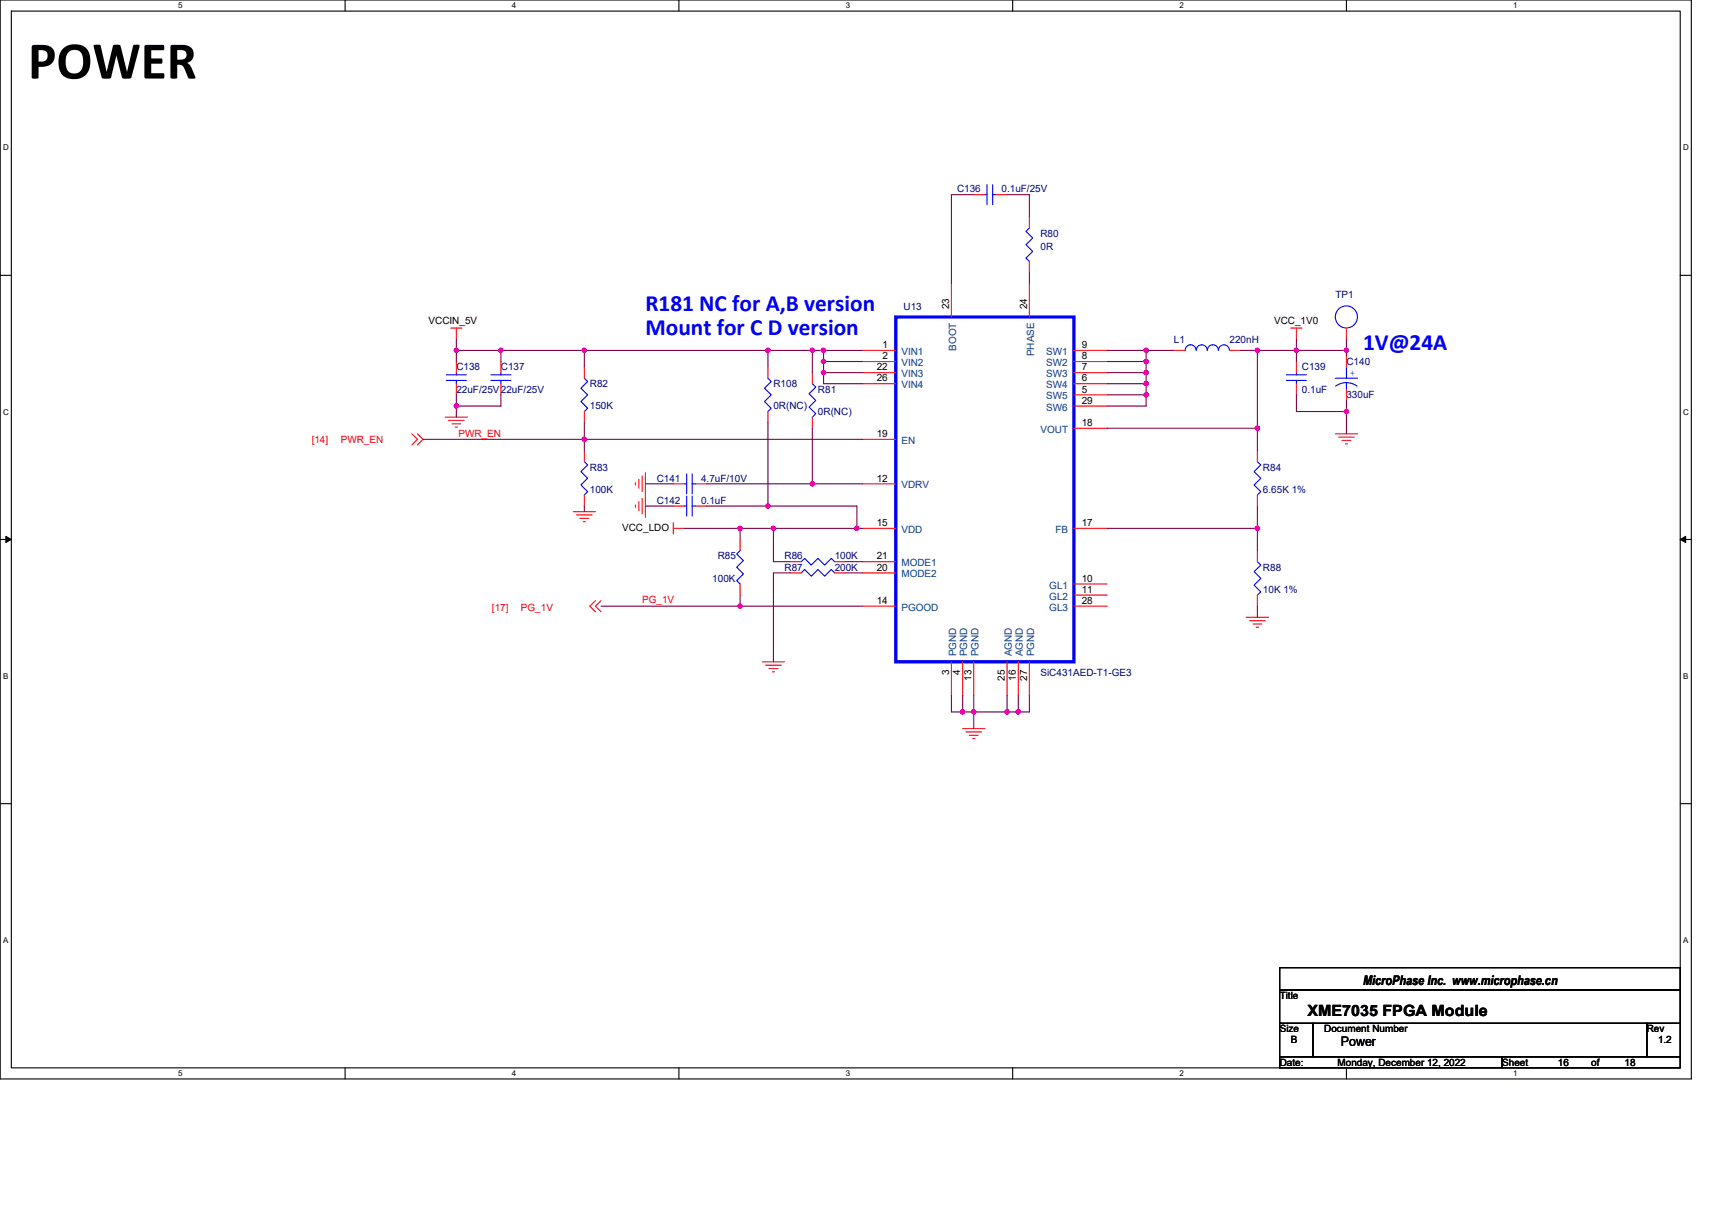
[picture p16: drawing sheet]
<svg xmlns="http://www.w3.org/2000/svg" width="297mm" height="210mm" viewBox="0 0 297 210" stroke-linecap="round" stroke-linejoin="round" font-family="sans-serif">
<defs><g id="words">
<text font-size="9.2" x="4.9" y="13.6">POWER</text>
<g font-size="4" fill="#00f">
<text x="112" y="54">R181 NC for A,B version</text>
<text x="112" y="58.1">Mount for C D version</text>
<text x="236.5" y="60.8">1V@24A</text>
</g>
<text font-size="2.7" x="226.9" y="176.2">XME7035 FPGA Module</text>
<g font-size="2.3">
<text x="236.5" y="170.9">MicroPhase Inc. www.microphase.cn</text>
<text x="232.6" y="181.6">Power</text>
</g>
<g font-size="1.7" fill="#000080">
<text x="166" y="33.4">C136</text>
<text x="173.8" y="33.4">0.1uF/25V</text>
<text x="180.5" y="41.1">R80</text>
<text x="180.5" y="43.4">0R</text>
<text x="156.8" y="53.8">U13</text>
<text x="231.7" y="51.7">TP1</text>
<text x="203.7" y="59.5">L1</text>
<text x="213.3" y="59.5">220nH</text>
<text x="79.2" y="64.3">C138</text>
<text x="86.9" y="64.3">C137</text>
<text x="225.9" y="64.3">C139</text>
<text x="233.6" y="63.3">C140</text>
<text x="79.2" y="68.1">22uF/25V22uF/25V</text>
<text x="102.3" y="67.2">R82</text>
<text x="102.3" y="71">150K</text>
<text x="134.2" y="67.2">R108</text>
<text x="134.2" y="71">0R(NC)</text>
<text x="141.9" y="68.1">R81</text>
<text x="225.9" y="68.1">0.1uF</text>
<text x="233.6" y="69.1">330uF</text>
<text x="141.9" y="72">0R(NC)</text>
<text x="102.3" y="81.7">R83</text>
<text x="113.9" y="83.6">C141</text>
<text x="121.6" y="83.6">4.7uF/10V</text>
<text x="219.1" y="81.7">R84</text>
<text x="102.3" y="85.5">100K</text>
<text x="113.9" y="87.4">C142</text>
<text x="121.6" y="87.4">0.1uF</text>
<text x="219.1" y="85.5">6.65K 1%</text>
<text x="123.6" y="101">100K</text>
<text x="124.5" y="97.1">R85</text>
<text x="136.1" y="97.1">R86</text>
<text x="136.1" y="99">R87</text>
<text x="144.8" y="97.1">100K</text>
<text x="144.8" y="99">200K</text>
<text x="219.1" y="99">R88</text>
<text x="219.1" y="102.9">10K 1%</text>
<text x="180.5" y="117.4">SiC431AED-T1-GE3</text>
</g>
<g font-size="1.7">
<text x="164.7" y="53.7" transform="rotate(-90 164.7 53.7)">23</text>
<text x="178.2" y="53.7" transform="rotate(-90 178.2 53.7)">24</text>
<text x="74.4" y="56.2">VCCIN_5V</text>
<text x="221.1" y="56.2">VCC_1V0</text>
<text x="152.1" y="64.3">22</text>
<text x="153.1" y="60.4">1</text>
<text x="153.1" y="62.3">2</text>
<text x="187.7" y="64.3">7</text>
<text x="187.7" y="62.3">8</text>
<text x="187.7" y="60.4">9</text>
<text x="152.1" y="66.2">26</text>
<text x="187.7" y="68.1">5</text>
<text x="187.7" y="66.2">6</text>
<text x="187.7" y="70.1">29</text>
<text x="152.1" y="75.8">19</text>
<text x="187.7" y="73.9">18</text>
<text x="152.1" y="83.6">12</text>
<text x="107.9" y="92.1">VCC_LDO</text>
<text x="152.1" y="91.3">15</text>
<text x="187.7" y="91.3">17</text>
<text x="152.1" y="99">20</text>
<text x="152.1" y="97.1">21</text>
<text x="187.7" y="100.9">10</text>
<text x="152.1" y="104.8">14</text>
<text x="187.7" y="102.9">11</text>
<text x="187.7" y="104.8">28</text>
<text x="164.7" y="117.2" transform="rotate(-90 164.7 117.2)">3</text>
<text x="166.6" y="117.2" transform="rotate(-90 166.6 117.2)">4</text>
<text x="168.5" y="118.1" transform="rotate(-90 168.5 118.1)">13</text>
<text x="174.3" y="118.1" transform="rotate(-90 174.3 118.1)">25</text>
<text x="176.3" y="118.1" transform="rotate(-90 176.3 118.1)">16</text>
<text x="178.2" y="118.1" transform="rotate(-90 178.2 118.1)">27</text>
<text x="222" y="173.4">Title</text>
<text x="222" y="179.1">Size</text>
<text x="229.8" y="179.1">Document Number</text>
<text x="285.7" y="179.1">Rev</text>
<text x="222" y="184.9">Date:</text>
<text x="224" y="181.1">B</text>
<text x="232.1" y="184.9">Monday, December 12, 2022</text>
<text x="260.6" y="184.9">Sheet</text>
<text x="270.3" y="184.9">16</text>
<text x="276.1" y="184.9">of</text>
<text x="281.9" y="184.9">18</text>
<text x="287.7" y="181.1">1.2</text>
</g>
<g font-size="1.7" fill="#004080">
<text x="156.4" y="61.6">VIN1</text>
<text x="156.4" y="63.5">VIN2</text>
<text x="156.4" y="65.4">VIN3</text>
<text x="165.9" y="60.9" transform="rotate(-90 165.9 60.9)">BOOT</text>
<text x="179.4" y="61.8" transform="rotate(-90 179.4 61.8)">PHASE</text>
<text x="181.5" y="65.4">SW3</text>
<text x="181.5" y="63.5">SW2</text>
<text x="181.5" y="61.6">SW1</text>
<text x="156.4" y="67.4">VIN4</text>
<text x="181.5" y="69.3">SW5</text>
<text x="181.5" y="67.4">SW4</text>
<text x="181.5" y="71.2">SW6</text>
<text x="156.4" y="77">EN</text>
<text x="180.5" y="75.1">VOUT</text>
<text x="156.4" y="84.8">VDRV</text>
<text x="156.4" y="92.5">VDD</text>
<text x="183.1" y="92.5">FB</text>
<text x="156.4" y="100.2">MODE2</text>
<text x="156.4" y="98.3">MODE1</text>
<text x="156.4" y="106">PGOOD</text>
<text x="182.1" y="102.1">GL1</text>
<text x="182.1" y="104.1">GL2</text>
<text x="182.1" y="106">GL3</text>
<text x="165.9" y="113.9" transform="rotate(-90 165.9 113.9)">PGND</text>
<text x="167.8" y="113.9" transform="rotate(-90 167.8 113.9)">PGND</text>
<text x="169.8" y="113.9" transform="rotate(-90 169.8 113.9)">PGND</text>
<text x="175.5" y="113.9" transform="rotate(-90 175.5 113.9)">AGND</text>
<text x="177.5" y="113.9" transform="rotate(-90 177.5 113.9)">AGND</text>
<text x="179.4" y="113.9" transform="rotate(-90 179.4 113.9)">PGND</text>
</g>
<text font-size="1.7" fill="#00f" x="234.2" y="65.3">+</text>
<g font-size="1.7" fill="#f00">
<text x="54.1" y="76.8">[14]</text>
<text x="59.1" y="76.8">PWR_EN</text>
<text x="79.6" y="75.8">PWR_EN</text>
<text x="85.4" y="106">[17]</text>
<text x="90.4" y="106">PG_1V</text>
<text x="111.4" y="104.7">PG_1V</text>
</g>
<g font-size="1.4">
<text x="30.9" y="1.5">5</text>
<text x="88.8" y="1.5">4</text>
<text x="146.7" y="1.5">3</text>
<text x="204.7" y="1.5">2</text>
<text x="262.6" y="1.5">1</text>
<text x=".5" y="26.1">D</text>
<text x="292" y="26.1">D</text>
<text x=".5" y="71.9">C</text>
<text x="292" y="71.9">C</text>
<text x=".5" y="117.8">B</text>
<text x="292" y="117.8">B</text>
<text x=".5" y="163.6">A</text>
<text x="292" y="163.6">A</text>
<text x="30.9" y="186.8">5</text>
<text x="88.8" y="186.8">4</text>
<text x="146.7" y="186.8">3</text>
<text x="204.7" y="186.8">2</text>
<text x="262.6" y="186.8">1</text>
</g>
</g></defs>
<path d="M0 0h293.5v187.2h-293.5zM2 1.9h289.5v183.4h-289.5z" fill="none" stroke="#000" stroke-width=".19"/>
<g fill="#fff">
<path d="M30.9 .2h.8v1.6h-.8z"/>
<path d="M30.9 185.5h.8v1.6h-.8z"/>
</g>
<path d="M59.9 0v1.9M59.9 185.3v1.9" fill="none" stroke="#000" stroke-width=".19"/>
<g fill="#fff">
<path d="M88.8 .2h.8v1.6h-.8z"/>
<path d="M88.8 185.5h.8v1.6h-.8z"/>
</g>
<path d="M117.8 0v1.9M117.8 185.3v1.9" fill="none" stroke="#000" stroke-width=".19"/>
<g fill="#fff">
<path d="M146.7 .2h.8v1.6h-.8z"/>
<path d="M146.7 185.5h.8v1.6h-.8z"/>
</g>
<path d="M175.7 0v1.9M175.7 185.3v1.9" fill="none" stroke="#000" stroke-width=".19"/>
<g fill="#fff">
<path d="M204.7 .2h.7v1.6h-.7z"/>
<path d="M204.7 185.5h.7v1.6h-.7z"/>
</g>
<path d="M233.6 0v1.9M233.6 185.3v1.9" fill="none" stroke="#000" stroke-width=".19"/>
<g fill="#fff">
<path d="M262.6 .2h.7v1.6h-.7z"/>
<path d="M262.6 185.5h.7v1.6h-.7z"/>
<path d="M.5 24.8h1v1.6h-1z"/>
<path d="M292 24.8h1v1.6h-1z"/>
<path d="M.5 70.7h1v1.5h-1z"/>
<path d="M292 70.7h1v1.5h-1z"/>
</g>
<path d="M0 47.8h2M291.5 47.8h2" fill="none" stroke="#000" stroke-width=".19"/>
<g fill="#fff">
<path d="M.5 116.5h.9v1.6h-.9z"/>
<path d="M292 116.5h.9v1.6h-.9z"/>
</g>
<path d="M0 93.6h2M291.5 93.6h2" fill="none" stroke="#000" stroke-width=".19"/>
<path d="M1 93.1l1 .5-1 .5zM291.5 93.6l1-.5v1z" fill="#000" stroke="#000" stroke-width=".17"/>
<g fill="#fff">
<path d="M.5 162.4h.9v1.5h-.9z"/>
<path d="M292 162.4h.9v1.5h-.9z"/>
</g>
<path d="M0 139.5h2M291.5 139.5h2M222 167.9h69.5v3.9h-69.5zM222 171.8h69.5v5.8h-69.5zM222 177.6h5.8v5.8h-5.8zM227.8 177.6h57.9v5.8h-57.9zM285.7 177.6h5.8v5.8h-5.8zM222 183.4h38.6v1.9h-38.6zM260.6 183.4h30.9v1.9h-30.9z" fill="none" stroke="#000" stroke-width=".19"/>
<g fill="none" stroke="#f00" stroke-width=".19">
<path d="M168.9 33.8h2M172.8 33.8h1.9M178.6 37.6v2M78.2 56.9h2M79.2 56.9v2M165.1 49.2v5.8M178.6 49.2v5.8M178.6 45.4v1.9M224 56.9h1.9M224.9 56.9v2M233.6 56.9v2M71.5 75.3l.9 .9-.9 1"/>
<path d="M72.4 75.3l1 .9-1 1M77.3 72.4h3.8M77.8 73h2.7M78.4 73.6h1.5M79 74.1h.4M79.2 62.7v2M79.2 66.6v1.9M86.9 62.7v2M86.9 66.6v1.9M101.4 78.2v1.9M101.4 63.7v1.9M101.4 71.4v1.9"/>
<path d="M133.2 63.7v1.9M133.2 71.4v1.9M140.9 64.7v1.9M140.9 72.4v1.9M149.6 60.8h5.8M149.6 62.7h5.8M149.6 76.2h5.8M149.6 64.7h5.8M149.6 66.6h5.8M186.3 68.5h5.8M186.3 66.6h5.8M186.3 64.7h5.8"/>
<path d="M186.3 62.7h5.8M186.3 60.8h5.8M186.3 74.3h5.8M186.3 70.5h5.8M203.7 60.8h1.9M213.3 60.8h2M218.2 78.2v1.9M224.9 62.7v2M224.9 66.6v1.9M231.7 75.3h3.8M232.3 75.9h2.7M232.9 76.4h1.5"/>
<path d="M233.4 77h.4M233.6 61.8v1.9M233.6 67.6v1.9M99.5 88.8h3.8M100 89.4h2.7M100.6 90h1.5M101.2 90.5h.4M101.4 85.9v1.9M110.3 87.6v.4M110.3 83.8v.4M110.8 87.1v1.5M110.8 83.2v1.5"/>
<path d="M111.4 86.5v2.7M111.4 82.6v2.7M112 82v7.8M116.8 87.8h2M116.8 84h2M116.8 91.7h2M116.8 90.7v1.9M120.7 87.8h1.9M120.7 84h1.9M128.4 93.6v1.9M137.1 97.5h1.9M137.1 99.4h1.9"/>
<path d="M144.8 97.5h1.9M144.8 99.4h1.9M149.6 84h5.8M149.6 91.7h5.8M149.6 99.4h5.8M149.6 97.5h5.8M186.3 91.7h5.8M218.2 85.9v1.9M218.2 95.5v2M103.3 104.2l-1 1 1 1M104.3 104.2l-1 1 1 1M128.4 101.3v2"/>
<path d="M132.3 114.9h3.8M132.8 115.4h2.7M133.4 116h1.6M134 116.6h.4M149.6 105.2h5.8M165.1 114.9v5.7M167 114.9v5.7M168.9 114.9v5.7M174.7 114.9v5.7M176.7 114.9v5.7M178.6 114.9v5.7M186.3 101.3h5.8"/>
<path d="M186.3 103.3h5.8M186.3 105.2h5.8M216.2 107.1h3.9M216.8 107.7h2.7M217.4 108.3h1.5M218 108.9h.4M218.2 103.3v1.9M167 126.4h3.9M167.6 127h2.7M168.2 127.6h1.5M168.8 128.2h.3"/>
</g>
<g fill="none" stroke="#00f" stroke-width=".19">
<path d="M170.9 33.8h.4M171.3 32v3.5M172.2 33.8h.6M172.2 32v3.5M178.6 39.6l-.6 .6 1.2 1.1-1.2 1.2 1.2 1.1-1.2 1.2 .6 .6M77.4 66h3.5M77.4 65h3.5M79.2 64.7v.3M79.2 66v.6M85.2 66h3.4M85.2 65h3.4M86.9 64.7v.3"/>
<path d="M86.9 66v.6M101.4 65.6l.6 .6-1.2 1.2 1.2 1.1-1.2 1.2 1.2 1.1-.6 .6M133.2 65.6l.6 .6-1.2 1.2 1.2 1.1-1.2 1.2 1.2 1.1-.6 .6M140.9 66.6l.6 .6-1.1 1.1 1.1 1.2-1.1 1.2 1.1 1.1-.6 .6M211.4 60.8a.96 .96 0 0 0-1-1 .96 .96 0 0 0-.9 1 .96 .96 0 0 0-1-1 .96 .96 0 0 0-1 1 .95 .95 0 0 0-.9-1 .95 .95 0 0 0-1 1M213.3 60.8a.95 .95 0 0 0-.9-1 .95 .95 0 0 0-1 1M223.2 66h3.5M223.2 65h3.5M224.9 64.7v.3M224.9 66v.6M231.7 65.6h3.8M231.7 67a3.1 3.1 0 0 1 3.8 0"/>
<path d="M233.6 66.4v1.2M233.6 63.7v1.9M101.4 80.1l.6 .6-1.2 1.2 1.2 1.1-1.2 1.2 1.2 1.1-.6 .6M118.8 87.8h.3M118.8 84h.3M119.1 86.1v3.5M119.1 82.2v3.5M120.1 87.8h.6M120.1 84h.6M120.1 86.1v3.5M120.1 82.2v3.5M128.4 95.5l-.6 .6 1.2 1.2-1.2 1.1 1.2 1.2-1.2 1.2 .6 .5"/>
<path d="M139 97.5l.6-.6 1.2 1.2 1.1-1.2 1.2 1.2 1.1-1.2 .6 .6M139 99.4l.6-.6 1.2 1.2 1.1-1.2 1.2 1.2 1.1-1.2 .6 .6M218.2 80.1l.6 .6-1.2 1.2 1.2 1.1-1.2 1.2 1.2 1.1-.6 .6M218.2 97.5l.6 .6-1.2 1.1 1.2 1.2-1.2 1.1 1.2 1.2-.6 .6"/>
<circle cx="233.6" cy="55" r="1.92"/>
</g>
<path d="M155.4 55h30.9v59.9h-30.9z" fill="none" stroke="#00f" stroke-width=".57"/>
<g fill="none" stroke="#800040" stroke-width=".19">
<path d="M168.9 33.8h-3.8v15.4M174.7 33.8h3.9v3.8M79.2 58.9v1.9M178.6 47.3v1.9M224.9 58.9v1.9M233.6 58.9v1.9M73.4 76.2h28M79.2 60.8h7.7M79.2 60.8v1.9M79.2 70.5v1.9M79.2 68.5v2M86.9 68.5v2h-7.7"/>
<path d="M86.9 60.8v1.9M86.9 60.8h14.5M101.4 60.8v2.9M101.4 76.2v2M101.4 73.3v2.9M101.4 60.8h31.8M101.4 76.2h48.2M133.2 60.8h7.7M133.2 60.8v2.9M133.2 73.3v14.5M140.9 60.8h2M140.9 74.3v9.7"/>
<path d="M140.9 60.8v3.9M142.9 64.7v1.9h6.7M142.9 62.7h6.7M142.9 60.8h6.7M142.9 62.7v2M142.9 60.8v1.9M142.9 64.7h6.7M192.1 68.5h6.8M192.1 66.6h6.8M192.1 64.7h6.8M192.1 62.7h6.8M192.1 60.8h6.8"/>
<path d="M192.1 74.3h26.1M198.9 60.8h4.8M198.9 66.6v1.9M198.9 62.7v3.9M198.9 60.8v1.9M198.9 68.5v2h-6.8M215.3 60.8h2.9M218.2 60.8h6.7M218.2 60.8v13.5M218.2 74.3v3.9M224.9 68.5v2.9h8.7M224.9 60.8v1.9"/>
<path d="M224.9 60.8h8.7M233.6 69.5v1.9M233.6 60.8v1M233.6 71.4v3.9M101.4 87.8v1M112 87.8h4.8M112 84h4.8M118.8 91.7h9.6M122.6 84h18.3M122.6 87.8h10.6M128.4 91.7h5.8M128.4 91.7v1.9"/>
<path d="M133.2 87.8h15.5v3.9h.9M134.2 91.7h14.5M134.2 91.7v5.8h2.9M137.1 99.4h-2.9v15.5M140.9 84h8.7M146.7 99.4h2.9M146.7 97.5h2.9M192.1 91.7h26.1M218.2 87.8v3.9M218.2 91.7v3.8M104.3 105.2h24.1M128.4 105.2h21.2"/>
<path d="M128.4 103.3v1.9M218.2 105.2v1.9M165.1 120.7v2.8h1.9M167 120.7v2.8h1.9v2.9M168.9 120.7v2.8h5.8M174.7 123.5h2M174.7 120.7v2.8M176.7 120.7v2.8M178.6 120.7v2.8h-1.9"/>
</g>
<g fill="#f0f" stroke="#f0f" stroke-width=".19">
<circle cx="101.4" cy="76.2" r=".38"/>
<circle cx="233.6" cy="60.8" r=".38"/>
<circle cx="140.9" cy="84" r=".38"/>
<circle cx="140.9" cy="60.8" r=".38"/>
<circle cx="148.7" cy="91.7" r=".38"/>
<circle cx="134.2" cy="91.7" r=".38"/>
<circle cx="128.4" cy="91.7" r=".38"/>
<circle cx="128.4" cy="105.2" r=".38"/>
<circle cx="86.9" cy="60.8" r=".38"/>
<circle cx="79.2" cy="70.4" r=".38"/>
<circle cx="167" cy="123.5" r=".38"/>
<circle cx="168.9" cy="123.5" r=".38"/>
<circle cx="174.7" cy="123.5" r=".38"/>
<circle cx="176.7" cy="123.5" r=".38"/>
<circle cx="101.4" cy="60.8" r=".38"/>
<circle cx="133.2" cy="60.8" r=".38"/>
<circle cx="233.6" cy="71.4" r=".38"/>
<circle cx="142.9" cy="64.7" r=".38"/>
<circle cx="142.9" cy="62.7" r=".38"/>
<circle cx="142.9" cy="60.8" r=".38"/>
<circle cx="79.2" cy="60.8" r=".38"/>
<circle cx="198.9" cy="68.5" r=".38"/>
<circle cx="198.9" cy="66.6" r=".38"/>
<circle cx="198.9" cy="64.7" r=".38"/>
<circle cx="198.9" cy="62.7" r=".38"/>
<circle cx="198.9" cy="60.8" r=".38"/>
<circle cx="224.9" cy="60.8" r=".38"/>
<circle cx="218.2" cy="60.8" r=".38"/>
<circle cx="218.2" cy="74.3" r=".38"/>
<circle cx="218.2" cy="91.7" r=".38"/>
<circle cx="133.2" cy="87.8" r=".38"/>
</g>
<use href="#words"/>
</svg>
